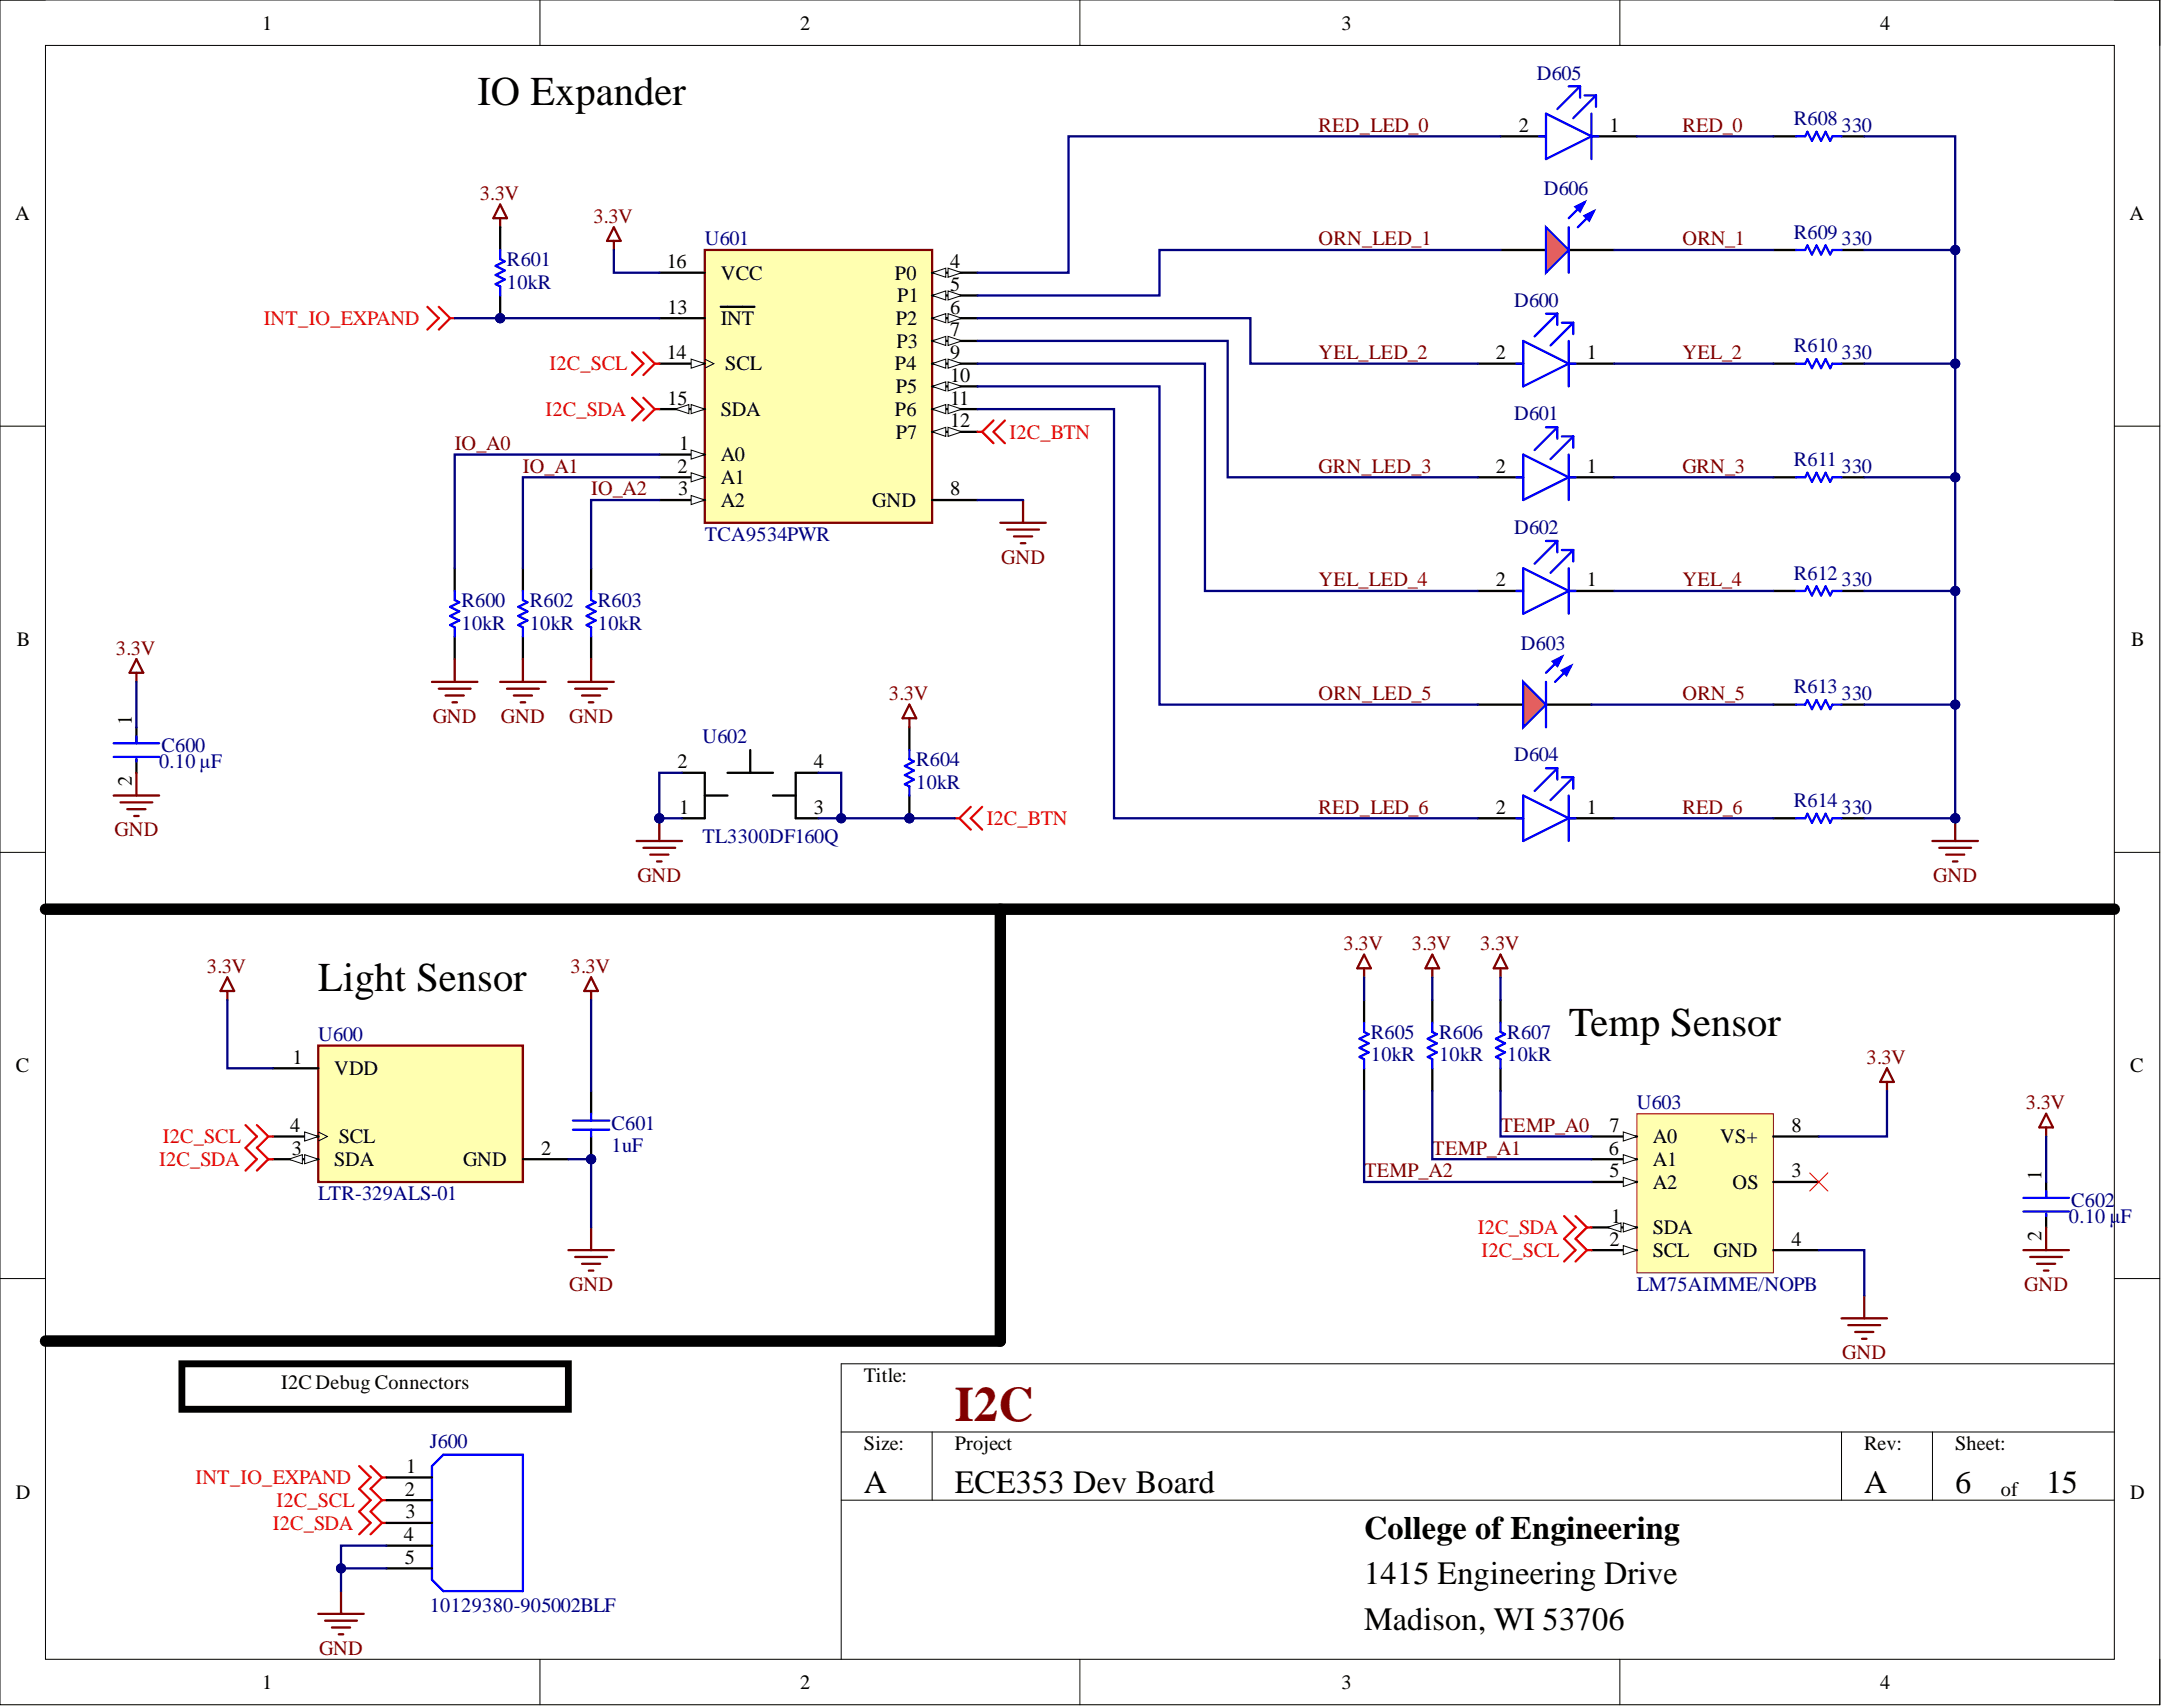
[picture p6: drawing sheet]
<svg xmlns="http://www.w3.org/2000/svg" width="241mm" height="190mm" viewBox="0 0 241 190" stroke-linecap="round" stroke-linejoin="round" font-family="sans-serif">
<defs><g id="words">
<text font-size="5.5" fill="#800000" x="106.6" y="158.6">I2C</text>
<g font-size="4.6">
<text x="53.3" y="11.7">IO Expander</text>
<text x="35.5" y="110.6">Light Sensor</text>
<text x="175.1" y="115.7">Temp Sensor</text>
</g>
<g font-size="3.6">
<text x="96.4" y="166.7">A</text>
<text x="106.6" y="166.7">ECE353 Dev Board</text>
<text x="208.1" y="166.7">A</text>
<text x="218.2" y="166.7">6</text>
<text x="228.4" y="166.7">15</text>
<text x="152.2" y="171.7">College of Engineering</text>
<text x="152.2" y="176.8">1415 Engineering Drive</text>
<text x="152.2" y="181.9">Madison, WI 53706</text>
</g>
<g font-size="2.3">
<text x="29.3" y="3.3">1</text>
<text x="89.3" y="3.3">2</text>
<text x="149.7" y="3.3">3</text>
<text x="209.8" y="3.3">4</text>
<text x="169.5" y="14.7">2</text>
<text x="179.7" y="14.7">1</text>
<text x="1.7" y="24.5">A</text>
<text x="74.4" y="29.9">16</text>
<text x="106.1" y="29.9">4</text>
<text x="237.7" y="24.5">A</text>
<text x="74.5" y="35">13</text>
<text x="80.4" y="31.2">VCC</text>
<text x="99.9" y="31.2">P0</text>
<text x="100.1" y="33.7">P1</text>
<text x="106.1" y="32.5">5</text>
<text x="106.1" y="35">6</text>
<text x="74.4" y="40.1">14</text>
<text x="80.4" y="36.3">INT</text>
<text x="80.9" y="41.3">SCL</text>
<text x="99.9" y="41.3">P4</text>
<text x="100" y="36.3">P2</text>
<text x="100.1" y="38.8">P3</text>
<text x="106.1" y="37.5">7</text>
<text x="106.1" y="40.1">9</text>
<text x="167" y="40.1">2</text>
<text x="177.1" y="40.1">1</text>
<text x="74.5" y="45.1">15</text>
<text x="80.4" y="46.4">SDA</text>
<text x="99.9" y="46.4">P6</text>
<text x="100" y="43.9">P5</text>
<text x="106.1" y="42.6">10</text>
<text x="106.1" y="45.1">11</text>
<text x="106.1" y="47.7">12</text>
<text x="75.6" y="52.8">2</text>
<text x="75.8" y="50.2">1</text>
<text x="80.4" y="51.5">A0</text>
<text x="100" y="49">P7</text>
<text x="167" y="52.8">2</text>
<text x="177.1" y="52.8">1</text>
<text x="75.7" y="55.3">3</text>
<text x="80.4" y="54">A1</text>
<text x="80.4" y="56.6">A2</text>
<text x="97.4" y="56.6">GND</text>
<text x="106.1" y="55.3">8</text>
<text x="167" y="65.4">2</text>
<text x="177.1" y="65.4">1</text>
<text x="1.9" y="72.1">B</text>
<text x="237.8" y="72.1">B</text>
<text x="14.7" y="80.9" transform="rotate(-90 14.7 80.9)">1</text>
<text x="14.7" y="87.8" transform="rotate(-90 14.7 87.8)">2</text>
<text x="75.6" y="85.7">2</text>
<text x="90.8" y="85.7">4</text>
<text x="75.8" y="90.8">1</text>
<text x="90.8" y="90.8">3</text>
<text x="167" y="90.8">2</text>
<text x="177.1" y="90.8">1</text>
<text x="1.8" y="119.6">C</text>
<text x="32.6" y="118.7">1</text>
<text x="37.3" y="120">VDD</text>
<text x="237.8" y="119.6">C</text>
<text x="32.4" y="126.3">4</text>
<text x="32.6" y="128.9">3</text>
<text x="37.3" y="130.1">SDA</text>
<text x="37.8" y="127.6">SCL</text>
<text x="51.7" y="130.1">GND</text>
<text x="60.4" y="128.9">2</text>
<text x="179.6" y="128.9">6</text>
<text x="179.7" y="131.4">5</text>
<text x="179.7" y="126.3">7</text>
<text x="184.5" y="130.1">A1</text>
<text x="184.5" y="127.6">A0</text>
<text x="192" y="127.6">VS+</text>
<text x="199.9" y="126.3">8</text>
<text x="199.9" y="131.4">3</text>
<text x="227.9" y="131.7" transform="rotate(-90 227.9 131.7)">1</text>
<text x="179.8" y="136.5">1</text>
<text x="184.5" y="132.7">A2</text>
<text x="184.5" y="137.7">SDA</text>
<text x="193.4" y="132.7">OS</text>
<text x="179.7" y="139">2</text>
<text x="184.5" y="140.3">SCL</text>
<text x="191.2" y="140.3">GND</text>
<text x="199.9" y="139">4</text>
<text x="227.9" y="138.5" transform="rotate(-90 227.9 138.5)">2</text>
<text x="31.4" y="155">I2C Debug Connectors</text>
<text x="96.4" y="154.2">Title:</text>
<text x="96.4" y="161.8">Size:</text>
<text x="106.6" y="161.8">Project</text>
<text x="208.1" y="161.8">Rev:</text>
<text x="218.2" y="161.8">Sheet:</text>
<text x="1.8" y="167.3">D</text>
<text x="45.2" y="166.9">2</text>
<text x="45.3" y="164.4">1</text>
<text x="223.3" y="166.9">of</text>
<text x="237.8" y="167.3">D</text>
<text x="45.1" y="172">4</text>
<text x="45.3" y="169.4">3</text>
<text x="45.2" y="174.5">5</text>
<text x="29.3" y="188.5">1</text>
<text x="89.3" y="188.5">2</text>
<text x="149.7" y="188.5">3</text>
<text x="209.8" y="188.5">4</text>
</g>
<g font-size="2.3" fill="#000080">
<text x="171.5" y="8.9">D605</text>
<text x="200.2" y="13.9">R608</text>
<text x="205.5" y="14.7">330</text>
<text x="172.3" y="21.8">D606</text>
<text x="56.6" y="29.7">R601</text>
<text x="78.7" y="27.4">U601</text>
<text x="200.2" y="26.6">R609</text>
<text x="205.5" y="27.4">330</text>
<text x="56.6" y="32.2">10kR</text>
<text x="169" y="34.2">D600</text>
<text x="200.2" y="39.3">R610</text>
<text x="205.5" y="40.1">330</text>
<text x="169" y="46.9">D601</text>
<text x="200.2" y="52">R611</text>
<text x="205.5" y="52.8">330</text>
<text x="169" y="59.6">D602</text>
<text x="78.7" y="60.4">TCA9534PWR</text>
<text x="200.2" y="64.7">R612</text>
<text x="205.5" y="65.4">330</text>
<text x="51.5" y="70.3">10kR</text>
<text x="51.5" y="67.7">R600</text>
<text x="59.1" y="70.3">10kR</text>
<text x="59.1" y="67.7">R602</text>
<text x="66.7" y="70.3">10kR</text>
<text x="66.7" y="67.7">R603</text>
<text x="169.8" y="72.5">D603</text>
<text x="200.2" y="77.4">R613</text>
<text x="18" y="84">C600</text>
<text x="78.4" y="82.9">U602</text>
<text x="205.5" y="78.1">330</text>
<text x="17.8" y="85.7">0.10 μF</text>
<text x="102.3" y="88">10kR</text>
<text x="102.3" y="85.5">R604</text>
<text x="169" y="85">D604</text>
<text x="78.4" y="94.1">TL3300DF160Q</text>
<text x="200.2" y="90">R614</text>
<text x="205.5" y="90.8">330</text>
<text x="35.5" y="116.2">U600</text>
<text x="153" y="118.5">10kR</text>
<text x="153" y="115.9">R605</text>
<text x="160.6" y="118.5">10kR</text>
<text x="160.6" y="115.9">R606</text>
<text x="168.2" y="118.5">10kR</text>
<text x="168.2" y="115.9">R607</text>
<text x="182.7" y="123.8">U603</text>
<text x="68.3" y="128.6">1uF</text>
<text x="68.3" y="126.1">C601</text>
<text x="35.5" y="133.9">LTR-329ALS-01</text>
<text x="230.9" y="136.5">0.10 μ</text>
<text x="231.2" y="134.7">C602</text>
<text x="236.7" y="136.5">F</text>
<text x="182.7" y="144.1">LM75AIMME/NOPB</text>
<text x="48" y="161.6">J600</text>
<text x="48" y="179.8">10129380-905002BLF</text>
</g>
<g font-size="2.3" fill="#800000">
<text x="147.2" y="14.7">RED_LED_0</text>
<text x="187.8" y="14.7">RED_0</text>
<text x="53.5" y="22.3">3.3V</text>
<text x="66.2" y="24.9">3.3V</text>
<text x="147.2" y="27.4">ORN_LED_1</text>
<text x="187.8" y="27.4">ORN_1</text>
<text x="147.2" y="40.1">YEL_LED_2</text>
<text x="187.8" y="40.1">YEL_2</text>
<text x="50.7" y="50.2">IO_A0</text>
<text x="58.4" y="52.8">IO_A1</text>
<text x="147.2" y="52.8">GRN_LED_3</text>
<text x="187.8" y="52.8">GRN_3</text>
<text x="66" y="55.3">IO_A2</text>
<text x="111.7" y="62.9">GND</text>
<text x="147.2" y="65.4">YEL_LED_4</text>
<text x="187.8" y="65.4">YEL_4</text>
<text x="12.9" y="73.1">3.3V</text>
<text x="48.3" y="80.7">GND</text>
<text x="55.9" y="80.7">GND</text>
<text x="63.5" y="80.7">GND</text>
<text x="99.2" y="78.1">3.3V</text>
<text x="147.2" y="78.1">ORN_LED_5</text>
<text x="187.8" y="78.1">ORN_5</text>
<text x="12.8" y="93.3">GND</text>
<text x="147.2" y="90.8">RED_LED_6</text>
<text x="187.8" y="90.8">RED_6</text>
<text x="71.1" y="98.4">GND</text>
<text x="215.8" y="98.4">GND</text>
<text x="150" y="106">3.3V</text>
<text x="157.6" y="106">3.3V</text>
<text x="165.2" y="106">3.3V</text>
<text x="23.1" y="108.6">3.3V</text>
<text x="63.7" y="108.6">3.3V</text>
<text x="208.3" y="118.7">3.3V</text>
<text x="226.1" y="123.8">3.3V</text>
<text x="152.2" y="131.4">TEMP_A2</text>
<text x="159.9" y="128.9">TEMP_A1</text>
<text x="167.5" y="126.3">TEMP_A0</text>
<text x="63.5" y="144.1">GND</text>
<text x="225.9" y="144.1">GND</text>
<text x="205.6" y="151.7">GND</text>
<text x="35.6" y="184.7">GND</text>
</g>
<g font-size="2.3" fill="#f00">
<text x="29.4" y="36.3">INT_IO_EXPAND</text>
<text x="61.3" y="41.3">I2C_SCL</text>
<text x="60.9" y="46.4">I2C_SDA</text>
<text x="112.7" y="49">I2C_BTN</text>
<text x="110.1" y="92.1">I2C_BTN</text>
<text x="17.8" y="130.1">I2C_SDA</text>
<text x="18.2" y="127.6">I2C_SCL</text>
<text x="164.9" y="137.7">I2C_SDA</text>
<text x="165.4" y="140.3">I2C_SCL</text>
<text x="21.8" y="165.6">INT_IO_EXPAND</text>
<text x="30.4" y="170.7">I2C_SDA</text>
<text x="30.9" y="168.2">I2C_SCL</text>
</g>
</g></defs>
<g fill="none" stroke="#000" stroke-width=".11">
<path d="M0 0h241.1v190.2h-241.1zM0 0h5.1M60.3 0v5.1M120.5 0v5.1M180.8 0v5.1M236 0h5.1v5.1M5.1 5.1h230.9v180.1h-230.9zM0 47.6h5.1M236 47.6h5.1M0 95.1h5.1M236 95.1h5.1M0 142.7h5.1"/>
<path d="M93.9 159.8h142.1M104 159.8v7.6M205.5 159.8v7.6M215.7 159.8v7.6M236 142.7h5.1M236 152.2h-142.1v33M93.9 167.4h142.1M60.3 185.2v5M120.5 185.2v5M180.8 185.2v5M241.1 185.2v5"/>
</g>
<path d="M78.7 27.9h25.3v30.4h-25.3z" fill-rule="evenodd" fill="#ffffb0"/>
<path d="M78.7 27.9h25.3v30.4h-25.3z" fill="none" stroke="#800000" stroke-width=".26"/>
<path d="M73.6 30.4h5.1M73.6 35.5h5.1M80.4 34.2h3.8M73.6 50.7h5.1" fill="none" stroke="#000" stroke-width=".26"/>
<path d="M77.1 50.2l1.6 .5-1.6 .5z" fill="#f8fcff"/>
<path d="M77.1 50.2l1.6 .5-1.6 .5z" fill="none" stroke="#000" stroke-width=".11"/>
<path d="M73.6 53.3h5.1" fill="none" stroke="#000" stroke-width=".26"/>
<path d="M77.1 52.8l1.6 .5-1.6 .5z" fill="#f8fcff"/>
<path d="M77.1 52.8l1.6 .5-1.6 .5z" fill="none" stroke="#000" stroke-width=".11"/>
<path d="M73.6 55.8h5.1" fill="none" stroke="#000" stroke-width=".26"/>
<path d="M77.1 55.3l1.6 .5-1.6 .5z" fill="#f8fcff"/>
<path d="M77.1 55.3l1.6 .5-1.6 .5z" fill="none" stroke="#000" stroke-width=".11"/>
<path d="M104 30.4h5.1" fill="none" stroke="#000" stroke-width=".26"/>
<path d="M104 30.4l1.6-.5v1z" fill="#f8fcff"/>
<path d="M104 30.4l1.6-.5v1z" fill="none" stroke="#000" stroke-width=".11"/>
<path d="M105.8 29.9l1.5 .5-1.5 .5z" fill="#f8fcff"/>
<path d="M105.8 29.9l1.5 .5-1.5 .5z" fill="none" stroke="#000" stroke-width=".11"/>
<path d="M104 33h5.1" fill="none" stroke="#000" stroke-width=".26"/>
<path d="M104 33l1.6-.5v1z" fill="#f8fcff"/>
<path d="M104 33l1.6-.5v1z" fill="none" stroke="#000" stroke-width=".11"/>
<path d="M105.8 32.5l1.5 .5-1.5 .5z" fill="#f8fcff"/>
<path d="M105.8 32.5l1.5 .5-1.5 .5z" fill="none" stroke="#000" stroke-width=".11"/>
<path d="M104 35.5h5.1" fill="none" stroke="#000" stroke-width=".26"/>
<path d="M104 35.5l1.6-.5v1z" fill="#f8fcff"/>
<path d="M104 35.5l1.6-.5v1z" fill="none" stroke="#000" stroke-width=".11"/>
<path d="M105.8 35l1.5 .5-1.5 .5z" fill="#f8fcff"/>
<path d="M105.8 35l1.5 .5-1.5 .5z" fill="none" stroke="#000" stroke-width=".11"/>
<path d="M104 38h5.1" fill="none" stroke="#000" stroke-width=".26"/>
<path d="M104 38l1.6-.5v1.1z" fill="#f8fcff"/>
<path d="M104 38l1.6-.5v1.1z" fill="none" stroke="#000" stroke-width=".11"/>
<path d="M105.8 37.5l1.5 .5-1.5 .6z" fill="#f8fcff"/>
<path d="M105.8 37.5l1.5 .5-1.5 .6z" fill="none" stroke="#000" stroke-width=".11"/>
<path d="M104 40.6h5.1" fill="none" stroke="#000" stroke-width=".26"/>
<path d="M104 40.6l1.6-.5v1z" fill="#f8fcff"/>
<path d="M104 40.6l1.6-.5v1z" fill="none" stroke="#000" stroke-width=".11"/>
<path d="M105.8 40.1l1.5 .5-1.5 .5z" fill="#f8fcff"/>
<path d="M105.8 40.1l1.5 .5-1.5 .5z" fill="none" stroke="#000" stroke-width=".11"/>
<path d="M104 43.1h5.1" fill="none" stroke="#000" stroke-width=".26"/>
<path d="M104 43.1l1.6-.5v1z" fill="#f8fcff"/>
<path d="M104 43.1l1.6-.5v1z" fill="none" stroke="#000" stroke-width=".11"/>
<path d="M105.8 42.6l1.5 .5-1.5 .5z" fill="#f8fcff"/>
<path d="M105.8 42.6l1.5 .5-1.5 .5z" fill="none" stroke="#000" stroke-width=".11"/>
<path d="M104 45.7h5.1" fill="none" stroke="#000" stroke-width=".26"/>
<path d="M104 45.7l1.6-.6v1.1z" fill="#f8fcff"/>
<path d="M104 45.7l1.6-.6v1.1z" fill="none" stroke="#000" stroke-width=".11"/>
<path d="M105.8 45.1l1.5 .6-1.5 .5z" fill="#f8fcff"/>
<path d="M105.8 45.1l1.5 .6-1.5 .5z" fill="none" stroke="#000" stroke-width=".11"/>
<path d="M104 48.2h5.1" fill="none" stroke="#000" stroke-width=".26"/>
<path d="M104 48.2l1.6-.5v1z" fill="#f8fcff"/>
<path d="M104 48.2l1.6-.5v1z" fill="none" stroke="#000" stroke-width=".11"/>
<path d="M105.8 47.7l1.5 .5-1.5 .5z" fill="#f8fcff"/>
<path d="M105.8 47.7l1.5 .5-1.5 .5z" fill="none" stroke="#000" stroke-width=".11"/>
<path d="M73.6 40.6h5.1" fill="none" stroke="#000" stroke-width=".26"/>
<path d="M77.1 40.1l1.6 .5-1.6 .5z" fill="#f8fcff"/>
<path d="M77.1 40.1l1.6 .5-1.6 .5zM78.7 40.1l1 .5-1 .5" fill="none" stroke="#000" stroke-width=".11"/>
<path d="M73.6 45.7h5.1" fill="none" stroke="#000" stroke-width=".26"/>
<path d="M77.1 45.1l1.6 .6-1.6 .5z" fill="#f8fcff"/>
<path d="M77.1 45.1l1.6 .6-1.6 .5z" fill="none" stroke="#000" stroke-width=".11"/>
<path d="M75.4 45.7l1.5-.6v1.1z" fill="#f8fcff"/>
<path d="M75.4 45.7l1.5-.6v1.1z" fill="none" stroke="#000" stroke-width=".11"/>
<g fill="none" stroke="#000" stroke-width=".26">
<path d="M167.5 15.2h5M177.6 15.2h5.1M197.9 15.2h2.6M205.5 15.2h2.6M197.9 27.9h2.6M205.5 27.9h2.6M104 55.8h5.1M164.9 40.6h5.1M175.1 40.6h5.1M197.9 40.6h2.6M197.9 53.3h2.6M205.5 40.6h2.6"/>
<path d="M205.5 53.3h2.6M50.7 63.4v2.6M50.7 71v2.6M58.4 63.4v2.6M58.4 71v2.6M66 63.4v2.6M66 71v2.6M164.9 66h5.1M175.1 66h5.1M197.9 66h2.6M197.9 78.6h2.6M205.5 66h2.6"/>
<path d="M205.5 78.6h2.6M15.2 81.2v1.7M15.2 84.7v1.5M164.9 91.3h5.1M175.1 91.3h5.1M197.9 91.3h2.6M205.5 91.3h2.6"/>
</g>
<g fill="none" stroke="#800000" stroke-width=".26">
<path d="M68.5 25.4l.8 1.5h-1.6zM68.5 26.9v1M111.6 58.3h5.1M112.4 59.1h3.6M113.2 59.9h2M114.2 55.8v2.5M15.2 73.6l.8 1.5h-1.5zM15.2 75.1v1M48.2 76.1h5.1M49 76.9h3.5M49.7 77.6h2.1M50.5 78.4h.5"/>
<path d="M50.7 73.6v2.5M55.8 76.1h5.1M56.6 76.9h3.5M57.3 77.6h2.1M58.1 78.4h.5M58.4 73.6v2.5M63.4 76.1h5.1M64.2 76.9h3.5M65 77.6h2M65.7 78.4h.5M66 73.6v2.5M113.9 60.6h.5"/>
<path d="M12.7 88.8h5.1M13.4 89.5h3.6M14.2 90.3h2M15 91.1h.5M15.2 86.2v2.6M215.7 93.9h5.1M216.4 94.6h3.6M217.2 95.4h2M218 96.1h.5M218.2 91.3v2.6"/>
</g>
<g fill="none" stroke="#00f" stroke-width=".26">
<path d="M171.8 15.2h.7M172.5 12.7l5.1 2.5-5.1 2.6zM175.1 9.6h1.3M176.4 9.6l-2.6 2.6M176.4 9.6v1.3M176.9 10.7h1.2M177.6 12.7v5.1M177.6 15.2h.8M178.1 10.7l-2.5 2.5M178.1 10.7v1.2M200.5 15.2h1l.2-.5 .5 1 .5-1 .5 1 .6-1 .5 1 .2-.5h1M170 38l5.1 2.6-5.1 2.5z"/>
<path d="M172.5 35h1.3M173.8 35l-2.5 2.5M173.8 35v1.3M174.3 36h1.3M175.1 38v5.1M175.6 36l-2.5 2.6M175.6 36v1.3M200.5 27.9h1l.2-.5 .5 1 .5-1 .5 1 .6-1 .5 1 .2-.5h1M169.2 40.6h.8M175.1 40.6h.7M200.5 40.6h1l.2-.5 .5 1 .5-1 .5 1 .6-1 .5 1 .2-.5h1M200.5 53.3h1l.2-.5 .5 1 .5-1 .5 1 .6-1 .5 1 .2-.5h1"/>
<path d="M50.7 66v1l.6 .2-1.1 .5 1.1 .5-1.1 .5 1.1 .5-1.1 .6 .5 .2v1M58.4 66v1l.5 .2-1 .5 1 .5-1 .5 1 .5-1 .6 .5 .2v1M66 66v1l.5 .2-1 .5 1 .5-1 .5 1 .5-1 .6 .5 .2v1M169.2 66h.8M170 63.4l5.1 2.6-5.1 2.5zM172.5 60.4h1.3M173.8 60.4v1.2M173.8 60.4l-2.5 2.5M174.3 61.4h1.3M175.1 63.4v5.1M175.1 66h.7M175.6 61.4v1.3"/>
<path d="M175.6 61.4l-2.5 2.5M200.5 66h1l.2-.6 .5 1.1 .5-1.1 .5 1.1 .6-1.1 .5 1.1 .2-.5h1M200.5 78.6h1l.2-.5 .5 1 .5-1 .5 1 .6-1 .5 1 .2-.5h1M12.7 82.9h5.1M12.7 84.5h5.1M15.2 82.2v.7M15.2 84.7v.3M169.2 91.3h.8M170 88.8l5.1 2.5-5.1 2.6zM172.5 85.7h1.3M173.8 85.7v1.3M173.8 85.7l-2.5 2.6"/>
<path d="M174.3 86.8h1.3M175.1 88.8v5.1M175.1 91.3h.7M175.6 86.8v1.2M175.6 86.8l-2.5 2.5M200.5 91.3h1l.2-.5 .5 1 .5-1 .5 1 .6-1 .5 1 .2-.5h1"/>
</g>
<circle cx="218.2" cy="91.3" r=".51" fill="#000080"/>
<circle cx="218.2" cy="91.3" r=".51" fill="none" stroke="#000080" stroke-width=".11"/>
<path d="M182.7 124.3h15.2v17.8h-15.2z" fill-rule="evenodd" fill="#ffffb0"/>
<path d="M182.7 124.3h15.2v17.8h-15.2z" fill="none" stroke="#800000" stroke-width=".11"/>
<path d="M177.6 131.9h5.1M197.9 126.8h5.1M197.9 139.5h5.1" fill="none" stroke="#000" stroke-width=".26"/>
<path d="M181.2 131.4l1.5 .5-1.5 .5z" fill="#f8fcff"/>
<path d="M181.2 131.4l1.5 .5-1.5 .5z" fill="none" stroke="#000" stroke-width=".11"/>
<path d="M177.6 137h5.1" fill="none" stroke="#000" stroke-width=".26"/>
<path d="M181.2 136.5l1.5 .5-1.5 .5z" fill="#f8fcff"/>
<path d="M181.2 136.5l1.5 .5-1.5 .5z" fill="none" stroke="#000" stroke-width=".11"/>
<path d="M179.4 137l1.5-.5v1z" fill="#f8fcff"/>
<path d="M179.4 137l1.5-.5v1z" fill="none" stroke="#000" stroke-width=".11"/>
<path d="M177.6 139.5h5.1" fill="none" stroke="#000" stroke-width=".26"/>
<path d="M181.2 139l1.5 .5-1.5 .5z" fill="#f8fcff"/>
<path d="M181.2 139l1.5 .5-1.5 .5z" fill="none" stroke="#000" stroke-width=".11"/>
<path d="M177.6 129.4h5.1M197.9 131.9h5.1" fill="none" stroke="#000" stroke-width=".26"/>
<path d="M181.2 128.9l1.5 .5-1.5 .5z" fill="#f8fcff"/>
<path d="M181.2 128.9l1.5 .5-1.5 .5z" fill="none" stroke="#000" stroke-width=".11"/>
<path d="M177.6 126.8h5.1" fill="none" stroke="#000" stroke-width=".26"/>
<path d="M181.2 126.3l1.5 .5-1.5 .5z" fill="#f8fcff"/>
<path d="M181.2 126.3l1.5 .5-1.5 .5z" fill="none" stroke="#000" stroke-width=".11"/>
<g fill="none" stroke="#800000" stroke-width=".26">
<path d="M71 93.9h5.1M71.8 94.6h3.6M72.6 95.4h2M73.3 96.1h.5M73.6 91.3v2.6M152.2 106.5l.8 1.6h-1.5zM152.2 108.1v1M159.9 106.5l.7 1.6h-1.5zM159.9 108.1v1M167.5 106.5l.7 1.6h-1.5zM167.5 108.1v1M210.6 119.2l.8 1.5h-1.6z"/>
<path d="M210.6 120.7v1.1M225.8 139.5h5.1M228.4 124.3l.7 1.5h-1.5zM228.4 125.8v1M228.4 137v2.5M205.5 147.1h5.1M206.3 147.9h3.5M207.1 148.6h2M207.8 149.4h.5M208.1 144.6v2.5M226.6 140.3h3.5M227.4 141h2"/>
<path d="M228.1 141.8h.5"/>
</g>
<path d="M164.9 53.3h5.1M175.1 53.3h5.1M152.2 111.6v2.5M152.2 119.2v2.6M159.9 111.6v2.5M159.9 119.2v2.6M167.5 111.6v2.5M167.5 119.2v2.6M228.4 131.9v1.8M228.4 135.5v1.5" fill="none" stroke="#000" stroke-width=".26"/>
<g fill="none" stroke="#00f" stroke-width=".26">
<path d="M169.2 53.3h.8M170 50.7l5.1 2.6-5.1 2.5zM172.5 47.7h1.3M173.8 47.7l-2.5 2.5M173.8 47.7v1.3M174.3 48.7h1.3M175.1 50.7v5.1M175.1 53.3h.7M175.6 48.7l-2.5 2.5M175.6 48.7v1.3M152.2 114.1v1.1l.6 .2-1.1 .5 1.1 .5-1.1 .5 1.1 .5-1.1 .6 .5 .2v1M159.9 114.1v1.1l.5 .2-1 .5 1 .5-1 .5 1 .5-1 .6 .5 .2v1"/>
<path d="M167.5 114.1v1.1l.5 .2-1 .5 1 .5-1 .5 1 .5-1 .6 .5 .2v1M225.8 133.7h5.1M225.8 135.2h5.1M228.4 132.9v.8M228.4 135.5v.2"/>
</g>
<path d="M202 130.9l2 2M204 130.9l-2 2" fill="none" stroke="#f00" stroke-width=".11"/>
<path d="M70.5 39.3l1.3 1.3-1.3 1.3M71.8 39.3l1.3 1.3M70.5 44.4l1.3 1.3-1.3 1.2M71.8 44.4l1.3 1.3M73.1 40.6l-1.3 1.3M73.1 40.6h.5M73.1 45.7l-1.3 1.2M73.1 45.7h.5M106.6 91.3h.5M107.1 91.3l1.2 1.3M108.3 90l-1.2 1.3M109.6 90l-1.3 1.3 1.3 1.3" fill="none" stroke="#f00" stroke-width=".26"/>
<circle cx="73.6" cy="91.3" r=".51" fill="#000080"/>
<circle cx="73.6" cy="91.3" r=".51" fill="none" stroke="#000080" stroke-width=".11"/>
<circle cx="101.5" cy="91.3" r=".51" fill="#000080"/>
<circle cx="101.5" cy="91.3" r=".51" fill="none" stroke="#000080" stroke-width=".11"/>
<path d="M101.5 88.8v2.5" fill="none" stroke="#000" stroke-width=".26"/>
<circle cx="101.5" cy="91.3" r=".51" fill="#000080"/>
<circle cx="101.5" cy="91.3" r=".51" fill="none" stroke="#000080" stroke-width=".11"/>
<path d="M76.1 86.2h2.6v5.1h-2.6M78.7 88.8h2.5M81.2 86.2h5.1M83.7 83.7v2.5M86.3 88.8h2.5M91.3 86.2h-2.5v5.1h2.5M101.5 81.2v2.5" fill="none" stroke="#000" stroke-width=".26"/>
<path d="M101.5 83.7v1l.5 .3-1 .5 1 .5-1 .5 1 .5-1 .5 .5 .3v1" fill="none" stroke="#00f" stroke-width=".26"/>
<path d="M55.8 22.8l.8 1.5h-1.5zM55.8 24.3v1.1M101.5 78.6l.8 1.6h-1.6zM101.5 80.2v1M38.1 177.6v2.5M35.5 180.1h5.1M36.3 180.9h3.5M37 181.6h2.1M37.8 182.4h.5" fill="none" stroke="#800000" stroke-width=".26"/>
<g fill="none" stroke="#f00" stroke-width=".26">
<path d="M47.7 34.2l1.3 1.3-1.3 1.3M49 34.2l1.2 1.3M50.2 35.5l-1.2 1.3M50.2 35.5h.5M109.1 48.2h.5M109.6 48.2l1.3 1.3M110.9 46.9l-1.3 1.3M112.2 46.9l-1.3 1.3 1.3 1.3M174.6 135.7l1.2 1.3-1.2 1.2 1.2 1.3-1.2 1.3M175.8 135.7l1.3 1.3M177.1 139.5l-1.3 1.3M177.1 137l-1.3 1.2 1.3 1.3"/>
<path d="M177.1 139.5h.5M177.1 137h.5M40.1 163.6l1.3 1.3-1.3 1.3 1.3 1.2-1.3 1.3 1.3 1.3-1.3 1.2M41.4 163.6l1.2 1.3M42.6 167.4l-1.2 1.3 1.2 1.3M42.6 164.9l-1.2 1.3 1.2 1.2M42.6 167.4h.5M42.6 170l-1.2 1.2M42.6 170h.5M42.6 164.9h.5"/>
</g>
<path d="M5.1 101.5h230.9" fill="none" stroke="#000" stroke-width="1.3"/>
<circle cx="55.8" cy="35.5" r=".51" fill="#000080"/>
<circle cx="55.8" cy="35.5" r=".51" fill="none" stroke="#000080" stroke-width=".11"/>
<path d="M55.8 33v2.5" fill="none" stroke="#000" stroke-width=".26"/>
<circle cx="55.8" cy="35.5" r=".51" fill="#000080"/>
<circle cx="55.8" cy="35.5" r=".51" fill="none" stroke="#000080" stroke-width=".11"/>
<path d="M55.8 25.4v2.5" fill="none" stroke="#000" stroke-width=".26"/>
<path d="M55.8 27.9v1l.5 .3-1 .5 1 .5-1 .5 1 .5-1 .5 .5 .3v1" fill="none" stroke="#00f" stroke-width=".26"/>
<path d="M35.5 116.7h22.9v15.2h-22.9z" fill-rule="evenodd" fill="#ffffb0"/>
<path d="M35.5 116.7h22.9v15.2h-22.9z" fill="none" stroke="#800000" stroke-width=".26"/>
<path d="M30.4 119.2h5.1M30.4 126.8h5.1" fill="none" stroke="#000" stroke-width=".26"/>
<path d="M34 126.3l1.5 .5-1.5 .5z" fill="#f8fcff"/>
<path d="M34 126.3l1.5 .5-1.5 .5zM35.5 126.3l1 .5-1 .5" fill="none" stroke="#000" stroke-width=".11"/>
<path d="M30.4 129.4h5.1" fill="none" stroke="#000" stroke-width=".26"/>
<path d="M34 128.9l1.5 .5-1.5 .5z" fill="#f8fcff"/>
<path d="M34 128.9l1.5 .5-1.5 .5z" fill="none" stroke="#000" stroke-width=".11"/>
<path d="M32.2 129.4l1.5-.5v1z" fill="#f8fcff"/>
<path d="M32.2 129.4l1.5-.5v1z" fill="none" stroke="#000" stroke-width=".11"/>
<path d="M164.9 78.6h5.1M172.5 78.6h5.1M58.4 129.4h5M43.1 164.9h5.1M43.1 167.4h5.1M43.1 170h5.1M43.1 172.5h5.1M43.1 175h5.1" fill="none" stroke="#000" stroke-width=".26"/>
<path d="M25.4 109.1l.7 1.5h-1.5zM25.4 110.6v1M66 110.6v1M66 109.1l.7 1.5h-1.5zM63.4 139.5h5.1M66 137v2.5M64.2 140.3h3.5M65 141h2M65.7 141.8h.5" fill="none" stroke="#800000" stroke-width=".26"/>
<path d="M27.4 125.6l1.3 1.2-1.3 1.3 1.3 1.3-1.3 1.2M28.7 125.6l1.2 1.2M29.9 126.8l-1.2 1.3 1.2 1.3M29.9 126.8h.5M29.9 129.4l-1.2 1.2M29.9 129.4h.5" fill="none" stroke="#f00" stroke-width=".26"/>
<path d="M48.2 163.6l1.3-1.3h8.9v15.3h-8.9l-1.3-1.3z" fill="none" stroke="#00f" stroke-width=".26"/>
<path d="M170 76.1l2.5 2.5-2.5 2.6z" fill="#f90"/>
<path d="M170 76.1l2.5 2.5-2.5 2.6zM174.3 73.3l-1.8 1.8M175.3 74.3l-1.7 1.8" fill="none" stroke="#00f" stroke-width=".26"/>
<path d="M174.3 74.8l1-.5-.5 1z" fill="#00f"/>
<path d="M174.3 74.8l1-.5-.5 1z" fill="none" stroke="#00f" stroke-width=".26"/>
<path d="M173.3 73.8l1-.5-.5 1z" fill="#00f"/>
<path d="M172.5 76.1v5.1M173.3 73.8l1-.5-.5 1z" fill="none" stroke="#00f" stroke-width=".26"/>
<path d="M167.5 27.9h5M175.1 27.9h5.1" fill="none" stroke="#000" stroke-width=".26"/>
<path d="M172.5 25.4l2.6 2.5-2.6 2.5z" fill="#f90"/>
<path d="M172.5 25.4l2.6 2.5-2.6 2.5zM176.9 22.6l-1.8 1.7M177.9 23.6l-1.8 1.8" fill="none" stroke="#00f" stroke-width=".26"/>
<path d="M176.9 24.1l1-.5-.5 1z" fill="#00f"/>
<path d="M176.9 24.1l1-.5-.5 1z" fill="none" stroke="#00f" stroke-width=".26"/>
<path d="M175.8 23.1l1.1-.5-.5 1z" fill="#00f"/>
<path d="M175.1 25.4v5M175.8 23.1l1.1-.5-.5 1z" fill="none" stroke="#00f" stroke-width=".26"/>
<circle cx="66" cy="129.4" r=".51" fill="#000080"/>
<circle cx="66" cy="129.4" r=".51" fill="none" stroke="#000080" stroke-width=".11"/>
<path d="M66 126.8v2.6" fill="none" stroke="#000" stroke-width=".26"/>
<circle cx="66" cy="129.4" r=".51" fill="#000080"/>
<circle cx="66" cy="129.4" r=".51" fill="none" stroke="#000080" stroke-width=".11"/>
<path d="M66 121.8v2.5" fill="none" stroke="#000" stroke-width=".26"/>
<path d="M63.9 125.1h4.1M63.9 126.1h4.1M66 124.3v.8M66 126.1v.7" fill="none" stroke="#00f" stroke-width=".26"/>
<path d="M20.3 152.2h43.1v5.1h-43.1z" fill-rule="evenodd" fill="#fff"/>
<path d="M20.3 152.2h43.1v5.1h-43.1z" fill="none" stroke="#000" stroke-width=".77"/>
<g fill="none" stroke="#000080" stroke-width=".26">
<path d="M167.5 15.2h-48.2v15.2h-10.2M182.7 15.2h15.2M68.5 27.9v2.5h5.1M109.1 35.5h30.5v5.1h25.3M109.1 38h27.9v15.3h27.9M167.5 27.9h-38.1v5.1h-20.3M180.2 27.9h17.7M208.1 27.9h10.1M73.6 50.7h-22.9v12.7M73.6 53.3h-15.2v10.1M73.6 55.8h-7.6v7.6M109.1 40.6h25.4v25.4h30.4"/>
<path d="M109.1 43.1h20.3v35.5h35.5M109.1 45.7h15.2v45.6h40.6M109.1 55.8h5.1M180.2 40.6h17.7M180.2 53.3h17.7M15.2 76.1v5.1M177.6 78.6h20.3M180.2 66h17.7M180.2 91.3h17.7M152.2 121.8v10.1h25.4M159.9 121.8v7.6h17.7M167.5 121.8v5h10.1"/>
<path d="M203 139.5h5.1v5.1M210.6 121.8v5h-7.6"/>
</g>
<circle cx="218.2" cy="27.9" r=".51" fill="#000080"/>
<circle cx="218.2" cy="27.9" r=".51" fill="none" stroke="#000080" stroke-width=".11"/>
<path d="M208.1 40.6h10.1" fill="none" stroke="#000080" stroke-width=".26"/>
<circle cx="218.2" cy="40.6" r=".51" fill="#000080"/>
<circle cx="218.2" cy="40.6" r=".51" fill="none" stroke="#000080" stroke-width=".11"/>
<path d="M208.1 53.3h10.1" fill="none" stroke="#000080" stroke-width=".26"/>
<circle cx="218.2" cy="53.3" r=".51" fill="#000080"/>
<circle cx="218.2" cy="53.3" r=".51" fill="none" stroke="#000080" stroke-width=".11"/>
<path d="M208.1 66h10.1" fill="none" stroke="#000080" stroke-width=".26"/>
<circle cx="218.2" cy="66" r=".51" fill="#000080"/>
<circle cx="218.2" cy="66" r=".51" fill="none" stroke="#000080" stroke-width=".11"/>
<path d="M208.1 78.6h10.1" fill="none" stroke="#000080" stroke-width=".26"/>
<circle cx="218.2" cy="78.6" r=".51" fill="#000080"/>
<circle cx="218.2" cy="78.6" r=".51" fill="none" stroke="#000080" stroke-width=".11"/>
<path d="M73.6 91.3h2.5M228.4 126.8v5.1" fill="none" stroke="#000080" stroke-width=".26"/>
<circle cx="73.6" cy="91.3" r=".51" fill="#000080"/>
<circle cx="73.6" cy="91.3" r=".51" fill="none" stroke="#000080" stroke-width=".11"/>
<path d="M76.1 86.2h-2.5v5.1" fill="none" stroke="#000080" stroke-width=".26"/>
<circle cx="73.6" cy="91.3" r=".51" fill="#000080"/>
<circle cx="73.6" cy="91.3" r=".51" fill="none" stroke="#000080" stroke-width=".11"/>
<path d="M91.3 86.2h2.6v5.1" fill="none" stroke="#000080" stroke-width=".26"/>
<circle cx="93.9" cy="91.3" r=".51" fill="#000080"/>
<circle cx="93.9" cy="91.3" r=".51" fill="none" stroke="#000080" stroke-width=".11"/>
<path d="M208.1 91.3h10.1" fill="none" stroke="#000080" stroke-width=".26"/>
<circle cx="218.2" cy="91.3" r=".51" fill="#000080"/>
<circle cx="218.2" cy="91.3" r=".51" fill="none" stroke="#000080" stroke-width=".11"/>
<path d="M208.1 15.2h10.1v76.1" fill="none" stroke="#000080" stroke-width=".26"/>
<circle cx="218.2" cy="91.3" r=".51" fill="#000080"/>
<circle cx="218.2" cy="91.3" r=".51" fill="none" stroke="#000080" stroke-width=".11"/>
<circle cx="218.2" cy="78.6" r=".51" fill="#000080"/>
<circle cx="218.2" cy="78.6" r=".51" fill="none" stroke="#000080" stroke-width=".11"/>
<circle cx="218.2" cy="66" r=".51" fill="#000080"/>
<circle cx="218.2" cy="66" r=".51" fill="none" stroke="#000080" stroke-width=".11"/>
<circle cx="218.2" cy="53.3" r=".51" fill="#000080"/>
<circle cx="218.2" cy="53.3" r=".51" fill="none" stroke="#000080" stroke-width=".11"/>
<circle cx="218.2" cy="40.6" r=".51" fill="#000080"/>
<circle cx="218.2" cy="40.6" r=".51" fill="none" stroke="#000080" stroke-width=".11"/>
<circle cx="218.2" cy="27.9" r=".51" fill="#000080"/>
<circle cx="218.2" cy="27.9" r=".51" fill="none" stroke="#000080" stroke-width=".11"/>
<path d="M152.2 109.1v2.5M159.9 109.1v2.5M167.5 109.1v2.5M43.1 175h-5v2.6" fill="none" stroke="#000080" stroke-width=".26"/>
<circle cx="38.1" cy="175" r=".51" fill="#000080"/>
<circle cx="38.1" cy="175" r=".51" fill="none" stroke="#000080" stroke-width=".11"/>
<path d="M50.7 35.5h22.9" fill="none" stroke="#000080" stroke-width=".26"/>
<circle cx="55.8" cy="35.5" r=".51" fill="#000080"/>
<circle cx="55.8" cy="35.5" r=".51" fill="none" stroke="#000080" stroke-width=".11"/>
<path d="M43.1 172.5h-5v2.5" fill="none" stroke="#000080" stroke-width=".26"/>
<circle cx="38.1" cy="175" r=".51" fill="#000080"/>
<circle cx="38.1" cy="175" r=".51" fill="none" stroke="#000080" stroke-width=".11"/>
<path d="M63.4 129.4h2.6v7.6" fill="none" stroke="#000080" stroke-width=".26"/>
<circle cx="66" cy="129.4" r=".51" fill="#000080"/>
<circle cx="66" cy="129.4" r=".51" fill="none" stroke="#000080" stroke-width=".11"/>
<path d="M91.3 91.3h15.3M25.4 111.6v7.6h5M66 111.6v10.2" fill="none" stroke="#000080" stroke-width=".26"/>
<circle cx="101.5" cy="91.3" r=".51" fill="#000080"/>
<circle cx="101.5" cy="91.3" r=".51" fill="none" stroke="#000080" stroke-width=".11"/>
<circle cx="93.9" cy="91.3" r=".51" fill="#000080"/>
<circle cx="93.9" cy="91.3" r=".51" fill="none" stroke="#000080" stroke-width=".11"/>
<path d="M111.6 101.5v48.2h-106.5" fill="none" stroke="#000" stroke-width="1.3"/>
<use href="#words"/>
</svg>
